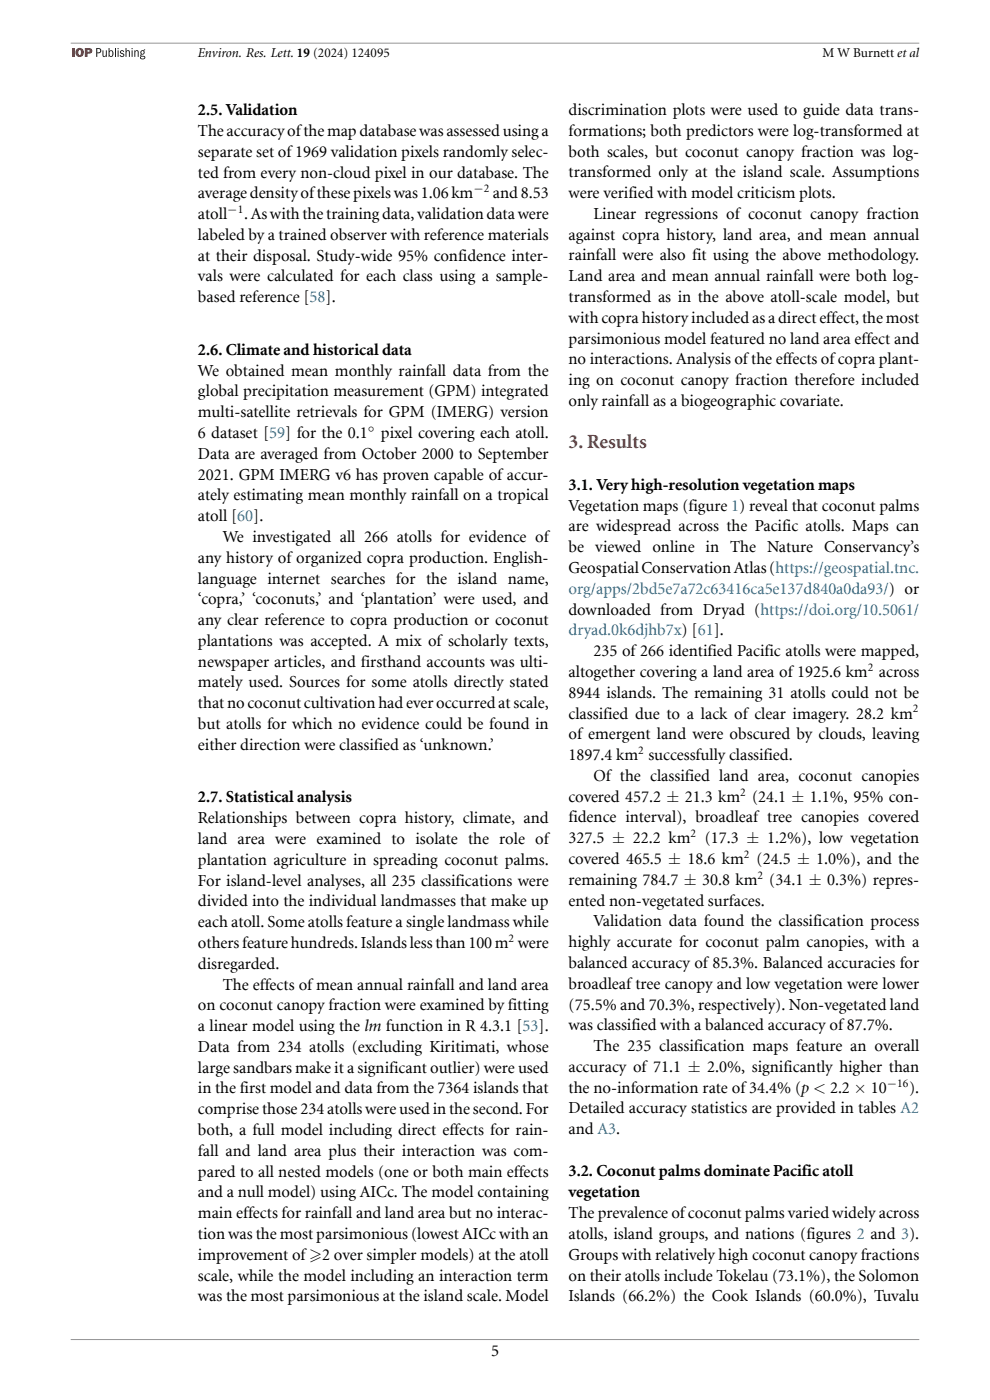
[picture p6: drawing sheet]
<svg xmlns="http://www.w3.org/2000/svg" width="210mm" height="297mm" viewBox="0 0 210 297" stroke-linecap="round" stroke-linejoin="round" font-family="sans-serif">
<defs><g id="words">
<text font-size="4.2" fill="#d1232a" x="120.6" y="95.1">3. Results</text>
<g font-size="3.5">
<text x="42" y="24.4">2.5. Validation</text>
<text x="42" y="28.8">Theaccuracyofthemapdatabasewasassessedusinga</text>
<text x="120.6" y="24.4">discrimination plots were used to guide data trans-</text>
<text x="120.6" y="28.8">formations; both predictors were log-transformed at</text>
<text x="42" y="33.2">separate set of1969 validation pixels randomly selec-</text>
<text x="120.6" y="33.2">both scales, but coconut canopy fraction was log-</text>
<text x="42" y="37.7">ted from every non-cloud pixel in our database. The</text>
<text x="120.6" y="37.6">transformed only at the island scale. Assumptions</text>
<text x="42" y="42.1">averagedensityofthesepixelswas1.06km</text>
<text x="42" y="46.5">atoll</text>
<text x="51.8" y="46.5">.Aswiththetrainingdata,validationdatawere</text>
<text x="104.6" y="42.1">and8.53</text>
<text x="120.6" y="42">were verified with model criticism plots.</text>
<text x="125.9" y="46.4">Linear regressions of coconut canopy fraction</text>
<text x="42" y="50.9">labeled by a trained observer with reference materials</text>
<text x="120.6" y="50.8">against copra history, land area, and mean annual</text>
<text x="42" y="55.3">at their disposal. Study-wide 95% confidence inter-</text>
<text x="42" y="59.7">vals were calculated for each class using a sample-</text>
<text x="120.6" y="55.3">rainfall were also fit using the above methodology.</text>
<text x="120.6" y="59.7">Land area and mean annual rainfall were both log-</text>
<text x="42" y="64.1">based reference [58].</text>
<text x="120.6" y="64.1">transformed as in the above atoll-scale model, but</text>
<text x="120.6" y="68.5">with copra historyincluded as a direct effect, the most</text>
<text x="42" y="75.2">2.6. Climate and historical data</text>
<text x="120.6" y="72.9">parsimonious model featured no land area effect and</text>
<text x="120.6" y="77.3">no interactions. Analysis ofthe effects ofcopra plant-</text>
<text x="42" y="79.7">We obtained mean monthly rainfall data from the</text>
<text x="120.6" y="81.7">ing on coconut canopy fraction therefore included</text>
<text x="42" y="84.1">global precipitation measurement (GPM) integrated</text>
<text x="42" y="88.5">multi-satellite retrievals for GPM (IMERG) version</text>
<text x="120.6" y="86.1">only rainfall as a biogeographic covariate.</text>
<text x="42" y="92.9">6 dataset [59] for the 0.1</text>
<text x="80.8" y="92.9">pixel covering each atoll.</text>
<text x="42" y="97.3">Data are averaged from October 2000 to September</text>
<text x="42" y="101.7">2021. GPM IMERG v6 has proven capable of accur-</text>
<text x="42" y="106.2">ately estimating mean monthly rainfall on a tropical</text>
<text x="120.6" y="103.9">3.1. Veryhigh-resolution vegetation maps</text>
<text x="42" y="110.6">atoll [60].</text>
<text x="120.6" y="108.3">Vegetation maps (figure 1) reveal that coconut palms</text>
<text x="120.6" y="112.7">are widespread across the Pacific atolls. Maps can</text>
<text x="42" y="119.4">any history of organized copra production. English-</text>
<text x="47.3" y="115">We investigated all 266 atolls for evidence of</text>
<text x="120.6" y="117.2">be viewed online in The Nature Conservancy’s</text>
<text x="42" y="123.8">language internet searches for the island name,</text>
<text x="120.6" y="121.6">GeospatialConservationAtlas(https://geospatial.tnc.</text>
<text x="42" y="128.2">‘copra,’ ‘coconuts,’ and ‘plantation’ were used, and</text>
<text x="120.6" y="130.4">downloaded from Dryad (https://doi.org/10.5061/</text>
<text x="42" y="132.6">any clear reference to copra production or coconut</text>
<text x="42" y="137">plantations was accepted. A mix of scholarly texts,</text>
<text x="42" y="141.4">newspaper articles, and firsthand accounts was ulti-</text>
<text x="120.6" y="143.6">altogether covering a land area of 1925.6 km across</text>
<text x="125.9" y="139.2">235 of 266 identified Pacific atolls were mapped,</text>
<text x="42" y="145.8">mately used. Sources for some atolls directly stated</text>
<text x="120.6" y="148">8944 islands. The remaining 31 atolls could not be</text>
<text x="42" y="150.2">thatnococonutcultivationhadeveroccurredatscale,</text>
<text x="42" y="154.7">but atolls for which no evidence could be found in</text>
<text x="120.6" y="152.4">classified due to a lack of clear imagery. 28.2 km</text>
<text x="42" y="159.1">either direction were classified as ‘unknown.’</text>
<text x="120.6" y="156.8">of emergent land were obscured by clouds, leaving</text>
<text x="120.6" y="161.2">1897.4 km successfully classified.</text>
<text x="125.9" y="165.7">Of the classified land area, coconut canopies</text>
<text x="42" y="170.2">2.7. Statistical analysis</text>
<text x="120.6" y="170.1">covered 457.2 ± 21.3 km</text>
<text x="159.5" y="170.1">(24.1 ± 1.1%, 95% con-</text>
<text x="42" y="174.6">Relationships between copra history, climate, and</text>
<text x="42" y="179.1">land area were examined to isolate the role of</text>
<text x="120.6" y="174.5">fidence interval), broadleaf tree canopies covered</text>
<text x="120.6" y="178.9">327.5 ± 22.2 km</text>
<text x="149.5" y="178.9">(17.3 ± 1.2%), low vegetation</text>
<text x="42" y="183.5">plantation agriculture in spreading coconut palms.</text>
<text x="120.6" y="183.3">covered 465.5 ± 18.6 km</text>
<text x="160.5" y="183.3">(24.5 ± 1.0%), and the</text>
<text x="42" y="187.9">For island-level analyses, all 235 classifications were</text>
<text x="120.6" y="187.7">remaining 784.7 ± 30.8 km</text>
<text x="163.2" y="187.7">(34.1 ± 0.3%) repres-</text>
<text x="42" y="192.3">divided into the individual landmasses that make up</text>
<text x="42" y="196.7">each atoll. Some atolls feature a single landmass while</text>
<text x="120.6" y="192.1">ented non-vegetated surfaces.</text>
<text x="125.9" y="196.5">Validation data found the classification process</text>
<text x="42" y="201.1">othersfeaturehundreds.Islandslessthan100m were</text>
<text x="120.6" y="200.9">highly accurate for coconut palm canopies, with a</text>
<text x="42" y="205.5">disregarded.</text>
<text x="47.3" y="209.9">The effects ofmean annual rainfall and land area</text>
<text x="120.6" y="205.3">balanced accuracy of 85.3%. Balanced accuracies for</text>
<text x="120.6" y="209.8">broadleaftree canopy and low vegetation were lower</text>
<text x="42" y="214.3">on coconut canopy fraction were examined by fitting</text>
<text x="120.6" y="214.2">(75.5% and 70.3%, respectively). Non-vegetated land</text>
<text x="42" y="218.7">a linear model using the lm function in R 4.3.1 [53].</text>
<text x="120.6" y="218.6">was classified with a balanced accuracy of87.7%.</text>
<text x="42" y="223.2">Data from 234 atolls (excluding Kiritimati, whose</text>
<text x="42" y="227.6">large sandbars make it a significant outlier) were used</text>
<text x="120.6" y="227.4">accuracy of 71.1 ± 2.0%, significantly higher than</text>
<text x="125.9" y="223">The 235 classification maps feature an overall</text>
<text x="42" y="232">in the first model and data from the 7364 islands that</text>
<text x="120.6" y="231.8">the no-information rate of34.4% (p &lt; 2.2 × 10</text>
<text x="192.8" y="231.8">).</text>
<text x="42" y="236.4">comprise those 234 atolls were used in the second. For</text>
<text x="120.6" y="236.2">Detailed accuracy statistics are provided in tables A2</text>
<text x="42" y="240.8">both, a full model including direct effects for rain-</text>
<text x="42" y="245.2">fall and land area plus their interaction was com-</text>
<text x="120.6" y="240.6">and A3.</text>
<text x="42" y="249.6">pared to all nested models (one or both main effects</text>
<text x="120.6" y="249.6">3.2. Coconut palms dominate Pacific atoll</text>
<text x="42" y="254">and a null model) using AICc. The model containing</text>
<text x="120.6" y="254">vegetation</text>
<text x="42" y="258.4">main effects for rainfall and land area but no interac-</text>
<text x="42" y="262.8">tion was the most parsimonious (lowest AICc with an</text>
<text x="120.6" y="258.4">The prevalence ofcoconut palms varied widelyacross</text>
<text x="120.6" y="262.8">atolls, island groups, and nations (figures 2 and 3).</text>
<text x="42" y="267.3">improvement of⩾2 over simpler models) at the atoll</text>
<text x="120.6" y="267.3">Groups with relatively high coconut canopy fractions</text>
<text x="42" y="271.7">scale, while the model including an interaction term</text>
<text x="120.6" y="271.7">on their atolls include Tokelau (73.1%), the Solomon</text>
<text x="42" y="276.1">was the most parsimonious at the island scale. Model</text>
<text x="120.6" y="276.1">Islands (66.2%) the Cook Islands (60.0%), Tuvalu</text>
<text x="104.2" y="287.7">5</text>
</g>
<g font-size="3.5" fill="#0b7db4">
<text x="120.6" y="126">org/apps/2bd5e7a72c63416ca5e137d840a0da93/) or</text>
<text x="120.6" y="134.8">dryad.0k6djhb7x) [61].</text>
</g>
<g font-size="2.8">
<text x="42" y="12.1">Environ. Res. Lett. 19 (2024) 124095</text>
<text x="174.5" y="12.1">M W Burnett et al</text>
</g>
<g font-size="2.5">
<text x="100.4" y="40.8">−2</text>
<text x="48.2" y="45.2">−1</text>
<text x="78" y="91.6">◦</text>
<text x="184.1" y="142.3">2</text>
<text x="193.6" y="151.1">2</text>
<text x="135.4" y="160">2</text>
<text x="157" y="168.8">2</text>
<text x="146.5" y="177.6">2</text>
<text x="157.8" y="182">2</text>
<text x="160.7" y="186.4">2</text>
<text x="107.9" y="199.8">2</text>
<text x="188.1" y="230.5">−16</text>
</g>
</g></defs>
<path d="M15 9.2h180" fill="none" stroke="#939598" stroke-width=".21"/>
<g fill="#e30613">
<path d="M15.2 10.2h.6v1.9h-.6z"/>
<path d="M16.7 10.7l-.1 .7 .3 .3 .2-.1 .1-.7-.3-.3zM16 11.1a.95 .95 0 0 1 1.9 0 .95 .95 0 0 1-1.9 0z"/>
<path d="M18.6 10.6v.4h.3v-.3zM18 10.2h.8a.61 .61 0 0 1 .8 .5 .61 .61 0 0 1-.7 .7h-.3v.7h-.6z"/>
</g>
<g fill="#1d1d1b">
<path d="M21.7 10.7h.2v1.1l.3 .1 .2-.2 .1-1h.2v1.4h-.2v-.2a.4 .4 0 0 1-.6 .2 .4 .4 0 0 1-.2-.5z"/>
<path d="M24.4 10.2h.2v1.9h-.2z"/>
<path d="M25.5 10.8a.46 .46 0 0 1 .5-.2 .46 .46 0 0 1 .3 .4l-.6-.1-.1 .1 .2 .2a.48 .48 0 0 1 .5 .2 .48 .48 0 0 1 0 .5 .54 .54 0 0 1-.9-.2h.2l.3 .2 .3-.2-.6-.4z"/>
<path d="M26.6 10.2h.2v.7a.39 .39 0 0 1 .6-.2 .39 .39 0 0 1 .1 .5v.9h-.2v-1.1l-.2-.2-.2 .1-.1 1.2h-.2z"/>
<path d="M28.5 10.7h.2v.2a.39 .39 0 0 1 .5-.2 .39 .39 0 0 1 .2 .5v.9h-.2v-1.1l-.2-.2-.3 .3v1h-.2z"/>
<path d="M20.6 10.4v.7a.43 .43 0 0 0 .5-.1 .43 .43 0 0 0 .1-.4zM20.4 10.2h.4a.59 .59 0 0 1 .7 .7 .59 .59 0 0 1-.9 .4v.8h-.2z"/>
<path d="M23.4 10.9l-.2 .4a.4 .4 0 0 0 .1 .4 .4 .4 0 0 0 .4 .1l.1-.2a.47 .47 0 0 0 0-.5 .47 .47 0 0 0-.4-.2zM23 10.2h.2v.7l.2-.2a.7 .7 0 0 1 .7 .7 .7 .7 0 0 1-.7 .7l-.2-.2-.2 .2z"/>
<path d="M24.9 10.7h.3v1.4h-.3zM24.9 10.2h.3v.2h-.3z"/>
<path d="M27.9 10.7h.2v1.4h-.2zM27.9 10.2h.2v.2h-.2z"/>
<path d="M29.9 11.1a.3 .3 0 0 0 .6 0 .3 .3 0 0 0-.6 0zM29.9 12.1a.32 .32 0 0 0 .4 .3 .32 .32 0 0 0 .3-.3zM30 10.7h.5l.3-.2-.2 .2a.6 .6 0 0 1 0 .7 .6 .6 0 0 1-.6 .2v.2l.8 .2a.52 .52 0 0 1-.5 .6 .52 .52 0 0 1-.6-.5l.2-.1-.2-.3a.37 .37 0 0 0 .1-.6z"/>
</g>
<path d="M15 284.2h180" fill="none" stroke="#939598" stroke-width=".21"/>
<use href="#words"/>
</svg>
